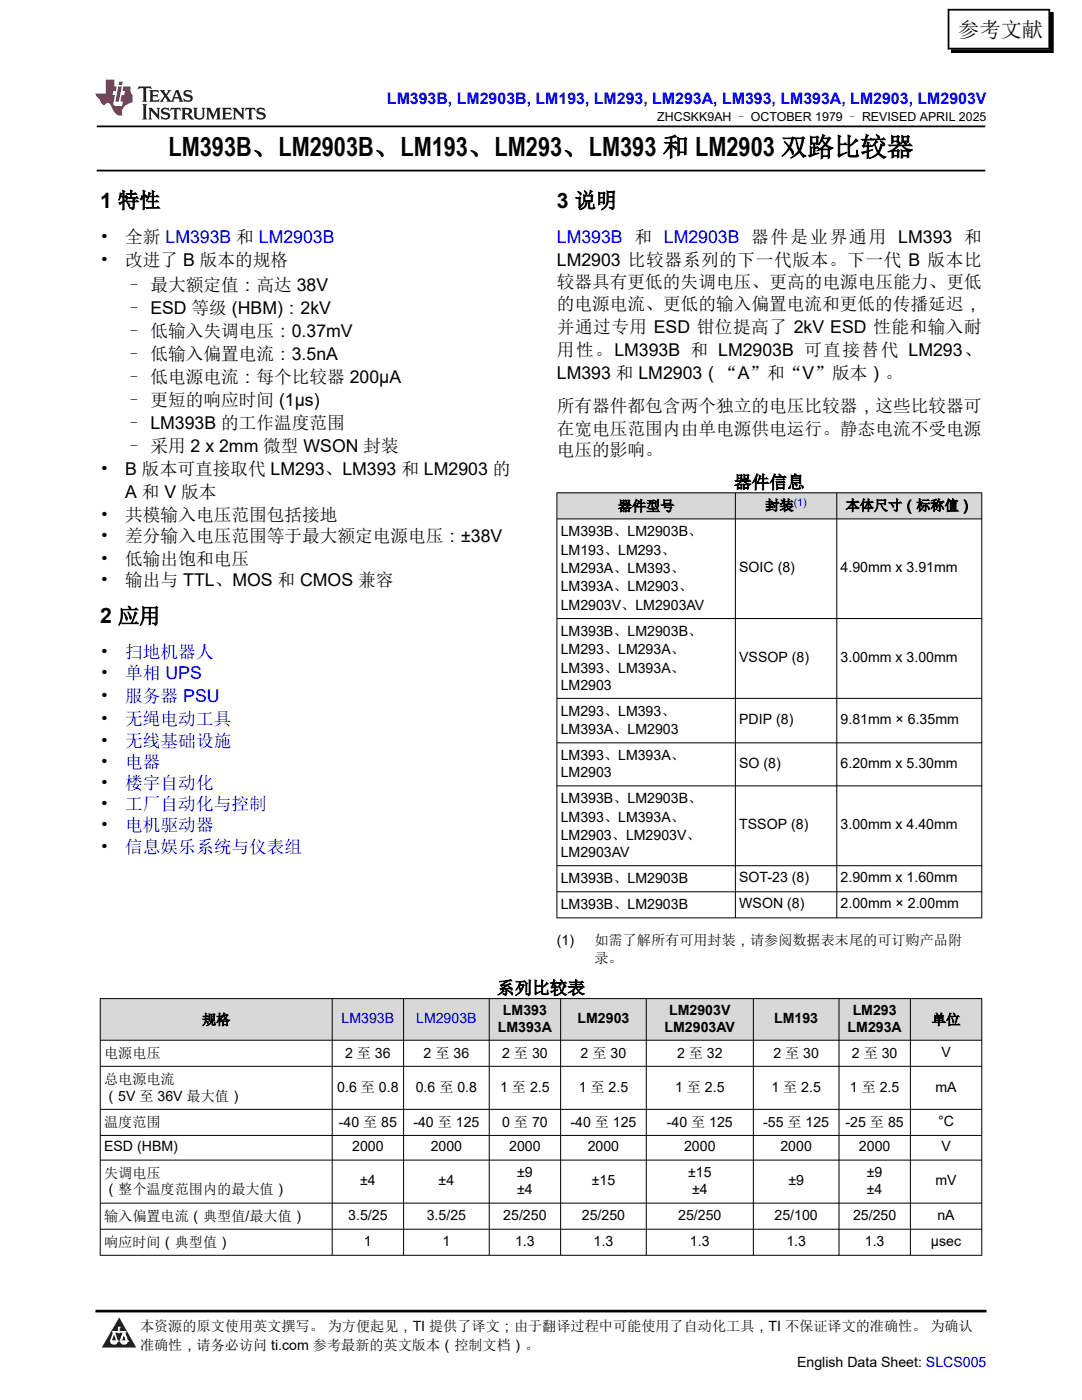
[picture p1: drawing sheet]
<svg xmlns="http://www.w3.org/2000/svg" width="216mm" height="279mm" viewBox="0 0 216 279" stroke-linecap="round" stroke-linejoin="round" font-family="sans-serif">
<defs><g id="words">
<text font-size="5.3" x="33.6" y="31.2">LM393B、LM2903B、LM193、LM293、LM393 和 LM2903 双路比较器</text>
<g font-size="4.2">
<text x="191.2" y="7.3">参考文献</text>
<text x="20" y="41.5">1 特性</text>
<text x="111.1" y="41.5">3 说明</text>
<text x="20" y="124.4">2 应用</text>
</g>
<g font-size="3.5">
<text x="20" y="48.4">•</text>
<text x="20" y="53">•</text>
<text x="25" y="48.4">全新 LM393B 和 LM2903B</text>
<text x="25" y="53">改进了 B 版本的规格</text>
<text x="111.1" y="53">LM2903 比较器系列的下一代版本。下一代 B 版本比</text>
<text x="25" y="58.1">– 最大额定值：高达 38V</text>
<text x="111.1" y="57.6">较器具有更低的失调电压、更高的电源电压能力、更低</text>
<text x="25" y="62.7">– ESD 等级 (HBM)：2kV</text>
<text x="111.1" y="61.8">的电源电流、更低的输入偏置电流和更低的传播延迟，</text>
<text x="25" y="67.3">– 低输入失调电压：0.37mV</text>
<text x="25" y="71.9">– 低输入偏置电流：3.5nA</text>
<text x="111.1" y="71">用性。LM393B 和 LM2903B 可直接替代 LM293、</text>
<text x="111.1" y="66.4">并通过专用 ESD 钳位提高了 2kV ESD 性能和输入耐</text>
<text x="25" y="76.5">– 低电源电流：每个比较器 200µA</text>
<text x="111.1" y="75.6">LM393 和 LM2903（“A”和“V”版本）。</text>
<text x="25" y="81">– 更短的响应时间 (1µs)</text>
<text x="111.1" y="82.3">所有器件都包含两个独立的电压比较器，这些比较器可</text>
<text x="25" y="85.6">– LM393B 的工作温度范围</text>
<text x="111.1" y="86.9">在宽电压范围内由单电源供电运行。静态电流不受电源</text>
<text x="20" y="94.8">•</text>
<text x="25" y="90.2">– 采用 2 x 2mm 微型 WSON 封装</text>
<text x="25" y="94.8">B 版本可直接取代 LM293、LM393 和 LM2903 的</text>
<text x="111.1" y="91.1">电压的影响。</text>
<text x="25" y="99.4">A 和 V 版本</text>
<text x="146.5" y="97.4">器件信息</text>
<text x="20" y="104">•</text>
<text x="25" y="104">共模输入电压范围包括接地</text>
<text x="20" y="108.2">•</text>
<text x="20" y="112.8">•</text>
<text x="25" y="108.2">差分输入电压范围等于最大额定电源电压：±38V</text>
<text x="25" y="112.8">低输出饱和电压</text>
<text x="20" y="117">•</text>
<text x="25" y="117">输出与 TTL、MOS 和 CMOS 兼容</text>
<text x="20" y="131.4">•</text>
<text x="20" y="135.6">•</text>
<text x="20" y="140.2">•</text>
<text x="20" y="144.8">•</text>
<text x="20" y="149">•</text>
<text x="20" y="153.2">•</text>
<text x="20" y="157.5">•</text>
<text x="20" y="161.7">•</text>
<text x="20" y="165.9">•</text>
<text x="20" y="170.2">•</text>
<text x="99.1" y="198.4">系列比较表</text>
</g>
<g font-size="3.5" fill="#00f">
<text x="111.1" y="48.4">LM393B 和 LM2903B 器件是业界通用 LM393 和</text>
<text x="25" y="131.4">扫地机器人</text>
<text x="25" y="135.6">单相 UPS</text>
<text x="25" y="140.2">服务器 PSU</text>
<text x="25" y="144.8">无绳电动工具</text>
<text x="25" y="149">无线基础设施</text>
<text x="25" y="153.2">电器</text>
<text x="25" y="157.5">楼宇自动化</text>
<text x="25" y="161.7">工厂自动化与控制</text>
<text x="25" y="165.9">电机驱动器</text>
<text x="25" y="170.2">信息娱乐系统与仪表组</text>
</g>
<text font-size="3.2" fill="#00f" x="77.2" y="20.8">LM393B, LM2903B, LM193, LM293, LM293A, LM393, LM393A, LM2903, LM2903V</text>
<g font-size="2.8">
<text x="123.3" y="102">器件型号</text>
<text x="152.7" y="101.8">封装</text>
<text x="168.7" y="101.8">本体尺寸（标称值）</text>
<text x="111.9" y="107">LM393B、LM2903B、</text>
<text x="111.9" y="110.7">LM193、LM293、</text>
<text x="111.9" y="114.4">LM293A、LM393、</text>
<text x="111.9" y="118">LM393A、LM2903、</text>
<text x="147.5" y="114.2">SOIC (8)</text>
<text x="167.7" y="114.2">4.90mm x 3.91mm</text>
<text x="111.9" y="121.7">LM2903V、LM2903AV</text>
<text x="111.9" y="126.9">LM393B、LM2903B、</text>
<text x="111.9" y="130.6">LM293、LM293A、</text>
<text x="111.9" y="134.3">LM393、LM393A、</text>
<text x="111.9" y="137.6">LM2903</text>
<text x="147.5" y="132.1">VSSOP (8)</text>
<text x="167.7" y="132.1">3.00mm x 3.00mm</text>
<text x="111.9" y="142.8">LM293、LM393、</text>
<text x="111.9" y="146.5">LM393A、LM2903</text>
<text x="147.5" y="144.5">PDIP (8)</text>
<text x="167.7" y="144.5">9.81mm × 6.35mm</text>
<text x="111.9" y="151.7">LM393、LM393A、</text>
<text x="111.9" y="155.1">LM2903</text>
<text x="147.5" y="153.3">SO (8)</text>
<text x="167.7" y="153.3">6.20mm x 5.30mm</text>
<text x="111.9" y="160.3">LM393B、LM2903B、</text>
<text x="111.9" y="164">LM393、LM393A、</text>
<text x="111.9" y="167.7">LM2903、LM2903V、</text>
<text x="147.5" y="165.5">TSSOP (8)</text>
<text x="167.7" y="165.5">3.00mm x 4.40mm</text>
<text x="111.9" y="171">LM2903AV</text>
<text x="111.9" y="176.2">LM393B、LM2903B</text>
<text x="147.5" y="176.1">SOT-23 (8)</text>
<text x="167.7" y="176.1">2.90mm x 1.60mm</text>
<text x="111.9" y="181.5">LM393B、LM2903B</text>
<text x="147.5" y="181.3">WSON (8)</text>
<text x="167.7" y="181.3">2.00mm × 2.00mm</text>
<text x="111.1" y="188.5">(1)</text>
<text x="118.6" y="188.5">如需了解所有可用封装，请参阅数据表末尾的可订购产品附</text>
<text x="118.6" y="192.2">录。</text>
<text x="100.4" y="202.5">LM393</text>
<text x="133.5" y="202.5">LM2903V</text>
<text x="170.1" y="202.5">LM293</text>
<text x="40.3" y="204.5">规格</text>
<text x="99.3" y="205.9">LM393A</text>
<text x="115.2" y="204.2">LM2903</text>
<text x="132.6" y="205.9">LM2903AV</text>
<text x="154.5" y="204.2">LM193</text>
<text x="169.1" y="205.9">LM293A</text>
<text x="186" y="204.5">单位</text>
<text x="20.8" y="211.2">电源电压</text>
<text x="68.9" y="211.1">2 至 36</text>
<text x="84.5" y="211.1">2 至 36</text>
<text x="100.2" y="211.1">2 至 30</text>
<text x="115.9" y="211.1">2 至 30</text>
<text x="135.1" y="211.1">2 至 32</text>
<text x="154.3" y="211.1">2 至 30</text>
<text x="170" y="211.1">2 至 30</text>
<text x="187.8" y="210.9">V</text>
<text x="20.8" y="216.3">总电源电流</text>
<text x="20.8" y="219.7">（5V 至 36V 最大值）</text>
<text x="67.3" y="218">0.6 至 0.8</text>
<text x="83" y="218">0.6 至 0.8</text>
<text x="99.8" y="218">1 至 2.5</text>
<text x="115.5" y="218">1 至 2.5</text>
<text x="134.7" y="218">1 至 2.5</text>
<text x="153.9" y="218">1 至 2.5</text>
<text x="169.6" y="218">1 至 2.5</text>
<text x="186.7" y="217.8">mA</text>
<text x="20.8" y="225">温度范围</text>
<text x="67.6" y="224.9">-40 至 85</text>
<text x="82.5" y="224.9">-40 至 125</text>
<text x="100.2" y="224.9">0 至 70</text>
<text x="113.8" y="224.9">-40 至 125</text>
<text x="133.1" y="224.9">-40 至 125</text>
<text x="152.3" y="224.9">-55 至 125</text>
<text x="168.7" y="224.9">-25 至 85</text>
<text x="187.2" y="224.7">°C</text>
<text x="20.8" y="229.8">ESD (HBM)</text>
<text x="70.3" y="229.8">2000</text>
<text x="85.9" y="229.8">2000</text>
<text x="101.6" y="229.8">2000</text>
<text x="117.3" y="229.8">2000</text>
<text x="136.5" y="229.8">2000</text>
<text x="155.7" y="229.8">2000</text>
<text x="171.4" y="229.8">2000</text>
<text x="187.8" y="229.8">V</text>
<text x="20.8" y="235">失调电压</text>
<text x="20.8" y="238.4">（整个温度范围内的最大值）</text>
<text x="71.9" y="236.5">±4</text>
<text x="87.5" y="236.5">±4</text>
<text x="103.2" y="234.9">±9</text>
<text x="103.2" y="238.2">±4</text>
<text x="118.1" y="236.5">±15</text>
<text x="137.3" y="234.9">±15</text>
<text x="138.1" y="238.2">±4</text>
<text x="157.3" y="236.5">±9</text>
<text x="173" y="234.9">±9</text>
<text x="173" y="238.2">±4</text>
<text x="186.7" y="236.5">mV</text>
<text x="20.8" y="243.6">输入偏置电流（典型值/最大值）</text>
<text x="69.5" y="243.4">3.5/25</text>
<text x="85.2" y="243.4">3.5/25</text>
<text x="100.4" y="243.4">25/250</text>
<text x="116.1" y="243.4">25/250</text>
<text x="135.3" y="243.4">25/250</text>
<text x="154.6" y="243.4">25/100</text>
<text x="170.2" y="243.4">25/250</text>
<text x="187.1" y="243.4">nA</text>
<text x="20.8" y="248.8">响应时间（典型值）</text>
<text x="72.6" y="248.7">1</text>
<text x="88.3" y="248.7">1</text>
<text x="102.8" y="248.7">1.3</text>
<text x="118.5" y="248.7">1.3</text>
<text x="137.7" y="248.7">1.3</text>
<text x="156.9" y="248.7">1.3</text>
<text x="172.6" y="248.7">1.3</text>
<text x="185.8" y="248.7">µsec</text>
<text x="27.9" y="265.7">本资源的原文使用英文撰写。 为方便起见，TI 提供了译文；由于翻译过程中可能使用了自动化工具，TI 不保证译文的准确性。 为确认</text>
<text x="27.9" y="269.4">准确性，请务必访问 ti.com 参考最新的英文版本（控制文档）。</text>
<text x="159" y="272.8">English Data Sheet: SLCS005</text>
</g>
<g font-size="2.8" fill="#00f">
<text x="68.2" y="204.2">LM393B</text>
<text x="83" y="204.2">LM2903B</text>
</g>
<text font-size="2.5" x="131.2" y="24.2">ZHCSKK9AH – OCTOBER 1979 – REVISED APRIL 2025</text>
<text font-size="2.1" fill="#00f" x="158.4" y="100.9">(1)</text>
</g></defs>
<path d="M19.3 25.2h177.3M19.3 34h177.3" fill="none" stroke="#000" stroke-width=".35"/>
<g fill="#d8d8d8">
<path d="M111.1 98.4h84.8v5.2h-84.8z" fill-rule="evenodd"/>
<path d="M111.2 98.4h35.5v5.1h-35.5z" fill-rule="evenodd"/>
<path d="M146.8 98.4h20.1v5.1h-20.1z" fill-rule="evenodd"/>
<path d="M167 98.4h28.8v5.1h-28.8z" fill-rule="evenodd"/>
</g>
<g fill="none" stroke="#000" stroke-width=".2">
<path d="M111.1 98.4h84.9M111.1 98.3v84.9M146.7 98.3v84.9M167 98.3v84.9M195.9 98.3v84.9M111.1 103.6h84.9M111.1 123.4h84.9M111.1 139.4h84.9M111.1 148.2h84.9M111.1 156.8h84.9M111.1 172.8h84.9M111.1 178h84.9"/>
<path d="M111.1 183.2h84.9"/>
</g>
<g fill="#d8d8d8">
<path d="M20 199.3h175.9v8.3h-175.9z" fill-rule="evenodd"/>
<path d="M20.1 199.4h46.1v8.1h-46.1z" fill-rule="evenodd"/>
<path d="M66.4 199.4h14.1v8.1h-14.1z" fill-rule="evenodd"/>
<path d="M80.6 199.4h17v8.1h-17z" fill-rule="evenodd"/>
<path d="M97.7 199.4h14.1v8.1h-14.1z" fill-rule="evenodd"/>
<path d="M111.9 199.4h17v8.1h-17z" fill-rule="evenodd"/>
<path d="M129 199.4h21.3v8.1h-21.3z" fill-rule="evenodd"/>
<path d="M150.4 199.4h17v8.1h-17z" fill-rule="evenodd"/>
<path d="M167.5 199.4h14.1v8.1h-14.1z" fill-rule="evenodd"/>
<path d="M181.7 199.4h14.1v8.1h-14.1z" fill-rule="evenodd"/>
</g>
<g fill="none" stroke="#000" stroke-width=".2">
<path d="M19.9 199.3h176.1M20 199.2v51.4M66.3 199.2v51.4M80.5 199.2v51.4M97.6 199.2v51.4M111.9 199.2v51.4M129 199.2v51.4M150.3 199.2v51.4M167.4 199.2v51.4M181.7 199.2v51.4M195.9 199.2v51.4M19.9 207.6h176.1"/>
<path d="M19.9 212.8h176.1M19.9 221.4h176.1M19.9 226.6h176.1M19.9 231.5h176.1M19.9 240.1h176.1M19.9 245.3h176.1M19.9 250.5h176.1"/>
</g>
<path d="M0 0h215.9v23.8h-215.9z" fill-rule="evenodd" fill="#fff"/>
<path d="M27.7 17.3l-.2 .6 .5-.3h.6v.1v2.2l-.2 .4h1l-.2-.4v-2.2v-.1h.5l.5 .3-.1-.6zM29.8 18l.2 .4v1.5l-.2 .4h1.9l.1-.6a1.08 1.08 0 0 1-1.3 .2v-.7h.6l.4 .2v-.6l-.4 .2h-.6v-.6l.2-.1a1 1 0 0 1 1 .2l-.1-.5zM31.8 18l1 1.1-1 1.2h.9l-.2-.2 .4-.7 .5 .7-.2 .2h1.6l-.2-.2 .1-.4h1l.1 .4-.1 .2h.9l-.2-.3-.8-2h-.5l-1 2.2-.8-1.1 .9-1.1h-.8l.2 .2-.5 .6-.3-.6 .1-.2zM35.2 18.4l.4 1h-.8zM36.8 18.1a.65 .65 0 0 0-.2 .7 .65 .65 0 0 0 .6 .5l.7 .1 .1 .3a.79 .79 0 0 1-.7 .4 .79 .79 0 0 1-.7-.5l.1 .7 .2-.1a.93 .93 0 0 0 1.1 .1 .93 .93 0 0 0 .4-1 1.46 1.46 0 0 0-1.2-.6l-.1-.3a1.09 1.09 0 0 1 1.2 .2l-.2-.6-.1 .1-.6-.2zM28.4 20.8l.2 .4v2.3l-.2 .3h1l-.2-.3v-2.3l.2-.4zM29.6 21.5l.2 .4v1.6l-.2 .3h.8l-.3-.3v-1.4l1.7 1.8v-2l.2-.4h-.8l.2 .2 .1 1.1-1.2-1.3zM32.3 21.7a.65 .65 0 0 0-.2 .7 .65 .65 0 0 0 .7 .4l.6 .2 .1 .2a.79 .79 0 0 1-.7 .4 .79 .79 0 0 1-.7-.5l.1 .7 .2-.1a.93 .93 0 0 0 1.1 .1 .93 .93 0 0 0 .4-.9 1.46 1.46 0 0 0-1.2-.6l-.1-.4a1.09 1.09 0 0 1 1.2 .2l-.2-.6-.1 .1-.6-.1zM34.1 21.5l-.1 .7a.63 .63 0 0 1 .7-.4l.1 1.7-.3 .3h1l-.2-.3v-1.7a.66 .66 0 0 1 .8 .4l-.1-.7zM36.2 21.5l.2 .4v1.6l-.2 .3h.9l-.2-.2v-.7h.5l.1 .2a.79 .79 0 0 0 1.2 .6l-1-.9a.61 .61 0 0 0 .6-.6 .61 .61 0 0 0-.5-.6zM36.9 21.8h.2a.47 .47 0 0 1 .5 .1 .47 .47 0 0 1 .1 .5l-.2 .2h-.6zM38.5 21.5l.2 .2a2.27 2.27 0 0 0 .4 2 1.04 1.04 0 0 0 1.7-.7v-1.3l.2-.2h-.8l.2 .4v1.1a.6 .6 0 0 1-.6 .6 .6 .6 0 0 1-.6-.6v-1.1l.3-.4zM41.1 21.5l.2 .4v1.6l-.2 .3h.7l-.2-.3v-1.5l.9 1.9 .8-1.9v1.5l-.2 .3h1l-.3-.3v-1.6l.3-.4h-.8l-.7 1.5-.7-1.5zM44.3 21.5l.2 .4v1.6l-.2 .3h1.9l.1-.5a1.09 1.09 0 0 1-1.3 .1v-.6h.6l.4 .1v-.6l-.4 .2h-.6v-.6l.2-.1a1.01 1.01 0 0 1 1 .3l-.1-.6zM46.4 21.5l.3 .4v1.6l-.3 .3h.8l-.2-.3v-1.4l1.6 1.8v-2l.2-.4h-.7l.2 .2v1.1l-1.2-1.3zM49 21.5l-.1 .7a.63 .63 0 0 1 .8-.4v1.7l-.3 .3h1l-.2-.3v-1.7a.66 .66 0 0 1 .8 .4l-.1-.7zM51.4 21.7a.65 .65 0 0 0-.2 .7 .65 .65 0 0 0 .6 .4l.6 .2 .2 .2a.79 .79 0 0 1-.8 .4 .79 .79 0 0 1-.6-.5l.1 .7 .2-.1a.93 .93 0 0 0 1 .1 .93 .93 0 0 0 .5-.9 1.46 1.46 0 0 0-1.3-.6l-.1-.4a1.09 1.09 0 0 1 1.3 .2l-.2-.6-.2 .1-.5-.1z" fill="#231f20"/>
<path d="M21.1 15.9v2.8h-2.1l.1 .3 .9 1a.95 .95 0 0 0 .9 .9 .59 .59 0 0 1 .6-.4 .59 .59 0 0 1 .5 .4l.4 .8a1.59 1.59 0 0 0 2.1 1.3 1.61 1.61 0 0 1 1-2.2l1-.4-.1-1.5a1.59 1.59 0 0 1-.4-1.6h-1.4l-.2 .9h.5l-.1 .8h-.5l-.2 1v.2l.4 .1-.2 .9h-.6a.73 .73 0 0 1-1.1-.7l.3-1.5h-.5l.2-.8h.5l.2-.9h-.5v-1.4zM23.6 17.3l-.6 3h.7l.6-3zM23.8 16.3l-.1 .7h.7l.1-.7z" fill="#ed1c24"/>
<path d="M189.8 2.5h20.5v8.1h-20.5z" fill-rule="evenodd" fill="#000"/>
<path d="M189.1 1.9h20.4M189.1 9.7h20.4M189.3 1.8v8.1M209.4 1.8v8.1" fill="none" stroke="#000" stroke-width=".35"/>
<path d="M0 261.4h215.9v18h-215.9z" fill-rule="evenodd" fill="#fff"/>
<path d="M23.8 262.9l3.4 6h-6.9z" fill="#231f20"/>
<path d="M22.1 267.7h1.3l-.4 .5h-.3a.55 .55 0 0 1-.6-.5z" fill-rule="evenodd" fill="#fff"/>
<path d="M22.1 267.7h1.3l-.4 .5h-.3a.55 .55 0 0 1-.6-.5z" fill="none" stroke="#231f20" stroke-width=".34"/>
<path d="M22.1 267.7h1.3l-.4 .5h-.5zM23.7 265.9h.1M23.7 264.9v1z" fill="none" stroke="#fff" stroke-width=".34"/>
<circle cx="23.7" cy="264.9" r=".17" fill="#fff"/>
<path d="M22.6 265.8h.1M22.6 265.8h2.3z" fill="none" stroke="#fff" stroke-width=".34"/>
<circle cx="24.9" cy="265.8" r=".17" fill="#fff"/>
<path d="M24 267.7h.1" fill="none" stroke="#fff" stroke-width=".34"/>
<path d="M24.7 265.8l-.7 1.9z" fill="#fff"/>
<path d="M24.7 265.8l-.7 1.9z" fill="none" stroke="#fff" stroke-width=".34"/>
<path d="M24.7 265.8l.7 1.9z" fill="#fff"/>
<path d="M24.7 265.8l.7 1.9zM25.3 267.7h.1" fill="none" stroke="#fff" stroke-width=".34"/>
<circle cx="22.1" cy="267.7" r=".17" fill="#fff"/>
<path d="M22.8 265.8l-.7 1.9zM22.8 265.8l.6 1.9z" fill="none" stroke="#fff" stroke-width=".34"/>
<circle cx="23.4" cy="267.7" r=".17" fill="#fff"/>
<path d="M24.1 267.7h1.3a.65 .65 0 0 1-.6 .5 .65 .65 0 0 1-.7-.5z" fill-rule="evenodd" fill="#fff"/>
<path d="M24.1 267.7h1.3a.65 .65 0 0 1-.6 .5 .65 .65 0 0 1-.7-.5z" fill="none" stroke="#231f20" stroke-width=".34"/>
<path d="M24 267.7h.1M24.1 267.7h1.3l-.4 .5h-.5z" fill="none" stroke="#fff" stroke-width=".34"/>
<circle cx="25.4" cy="267.7" r=".17" fill="#fff"/>
<path d="M19 261.7h177.8" fill="none" stroke="#000" stroke-width=".53"/>
<use href="#words"/>
</svg>
